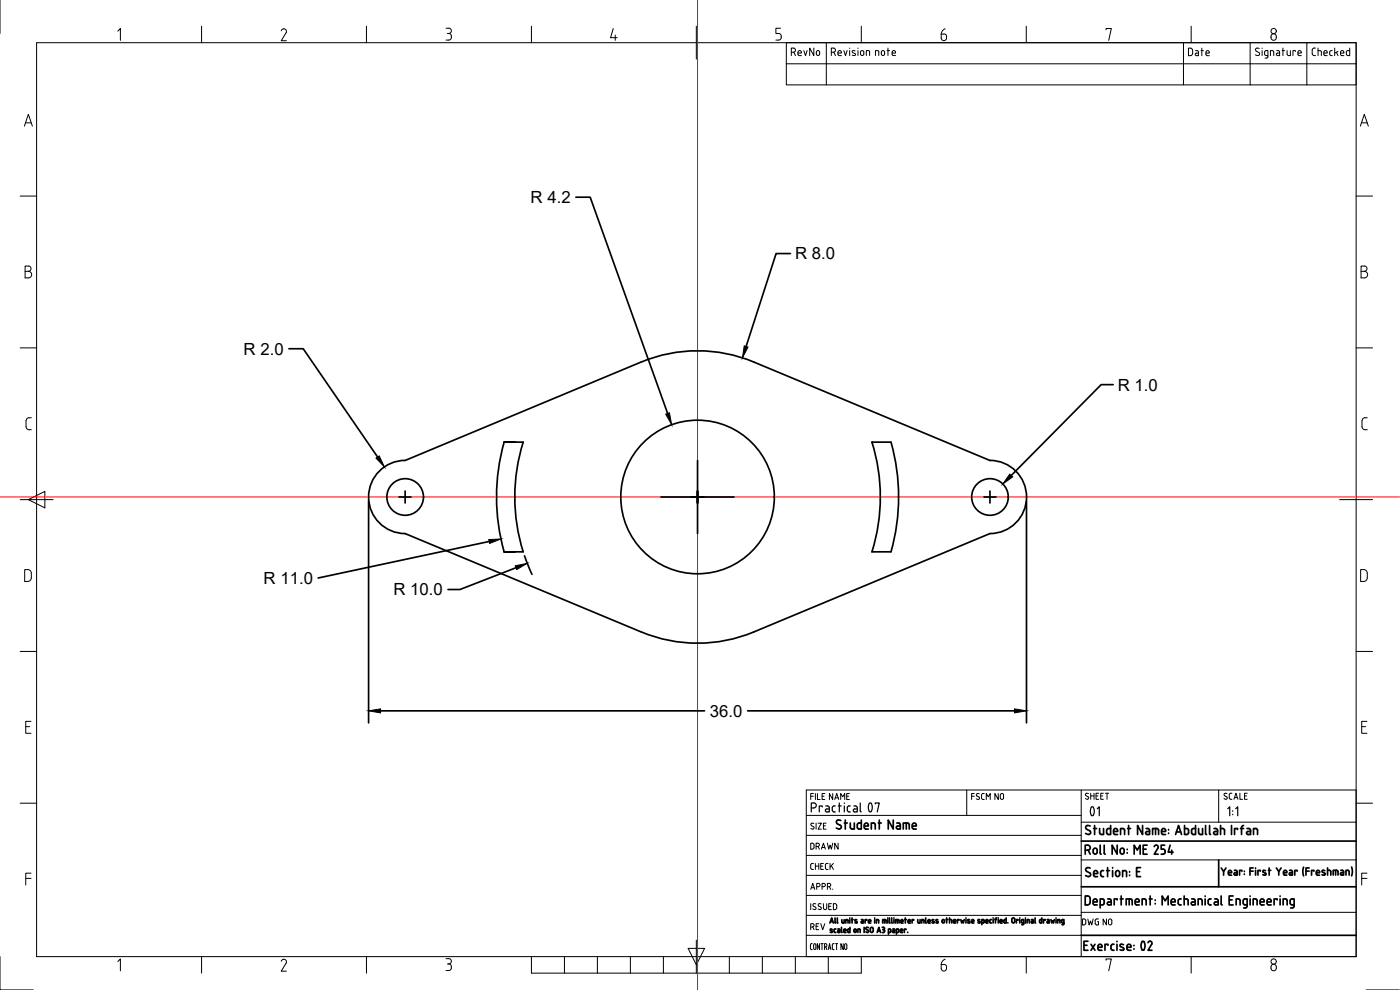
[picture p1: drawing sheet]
<svg xmlns="http://www.w3.org/2000/svg" width="420mm" height="297mm" viewBox="0 0 420 297" stroke-linecap="round" stroke-linejoin="round" font-family="sans-serif">
<defs><g id="words">
<text font-size="9.3" x="322.1" y="247.3">01</text>
<g font-size="5.7">
<text x="236.4" y="18">RevNo</text>
<text x="355.2" y="18">Date</text>
</g>
<g font-size="5">
<text x="159.3" y="61">R 4.2</text>
<text x="238.6" y="77.9">R 8.0</text>
<text x="73.1" y="106.4">R 2.0</text>
<text x="335.5" y="117.2">R 1.0</text>
<text x="79.1" y="175.2">R 11.0</text>
<text x="118.1" y="178.7">R 10.0</text>
<text x="213" y="215.1">36.0</text>
</g>
<g font-size="4.9">
<text x="242" y="256.1">DRAWN</text>
<text x="242" y="262.1">CHECK</text>
<text x="242" y="268.1">APPR.</text>
<text x="242" y="280.1">REV</text>
<text x="323.5" y="278.7">DWG NO</text>
</g>
</g></defs>
<!-- layer: Title Block -->
<g fill="none" stroke="#000" stroke-width=".3">
<path d="M0 .1v9.9M11 12.8h396v274.2h-396zM35.3 9.3l.8-.7v3.5M60.5 7.9v4.9M84.4 9.2a.8 .8 0 0 1 1.1-.5 .8 .8 0 0 1 .4 1.2l-1.5 2.3h1.6M110 7.9v4.9M133.9 8.5h.8a.79 .79 0 0 1 .8 .7 .79 .79 0 0 1-.8 .8M134.3 10h.4M134.7 10a.79 .79 0 0 1 .8 .8M135.4 10.8v.4M135.5 11.2a.79 .79 0 0 1-.8 .8h-.8M159.5 7.9v4.9"/>
<path d="M184 8.6l-.8 2.7h2M184.6 10.5v1.6M209 7.9v9.8M234.3 8.5h-1.4v1.5h.8a.79 .79 0 0 1 .8 .8M234.4 10.8a.88 .88 0 0 1-.7 1.2h-.8M236 19.1v6.4h12M236 19.1h171M248 19.1v6.4h107.2M249.5 15.7h.6M250.1 14.4h-.6v2.3M250.1 14.4a.62 .62 0 0 1 .6 .6 .62 .62 0 0 1-.6 .7M250.2 15.7l.5 1"/>
<path d="M251.5 15.9h1a.53 .53 0 0 0-.4-.7 .53 .53 0 0 0-.6 .5l.2 .9 .8 .1M253.2 15.2l.5 1.5 .5-1.5M255 14.4v.1M255 15.2v1.5M255.9 15.8l.7 .3 .1 .3-.3 .3-.6-.2M256.6 15.3l-.7-.1v.5M257.5 14.4v.1M257.5 15.2v1.5M258.2 16.2l.1-.5a.5 .5 0 0 1 .5-.5 .5 .5 0 0 1 .4 .5v.5M258.3 16.2a.5 .5 0 0 0 .5 .5 .5 .5 0 0 0 .4-.5M258.5 7.9v4.9M261 15.6v1.1"/>
<path d="M261 15.6l-.2-.4h-.8v1.5M262.7 16.7v-1.5l1 .2v1.3M264.5 16.2v-.5a.5 .5 0 0 1 .5-.5 .5 .5 0 0 1 .5 .5v.5M264.5 16.2a.5 .5 0 0 0 .5 .5 .5 .5 0 0 0 .5-.5M266.2 15.2h.8M266.5 14.4v2.3M267.7 15.7v.6M267.8 16.3l.1 .3 .9 .1M267.8 15.7a.53 .53 0 0 1 .6-.5 .53 .53 0 0 1 .4 .7h-1.1M282.5 10.2h.8M283.3 10.2a.98 .98 0 0 1 .8 1.1 .98 .98 0 0 1-1.1 .8l-.5-.4v-1.5M283.7 8.6l-.7 .5-.5 1.1"/>
<path d="M308 7.9v4.9M331.9 8.9v-.3h1.6l-.8 3.5M355.2 12.8h-119.2v6.3M357.5 7.9v4.9M375.2 12.8v12.7h17M377 15.4l.8 .3a.57 .57 0 0 1 .1 .9 .57 .57 0 0 1-.9 0l-.2-.2M377.3 14.4l.6 .1M377.3 14.4l-.5 .4 .3 .6M378.8 14.4v.1M378.8 15.2v1.5M379.5 15.6v.6M379.5 15.6l.3-.4h.7v2l-.9 .2"/>
<path d="M379.5 16.2l.3 .4 .7 .1M381.3 16.7v-1.5l.9 .2 .1 1.3M381.7 10.4a.89 .89 0 0 1 1.4 .7 .89 .89 0 0 1-1.4 .8l-.3-.6zM383.1 15.2h.7l.2 .4v1.1l-.8-.1-.2-.3 .2-.3 .8-.1M384.8 15.2h.7M385 14.4v2.3M386.3 15.2v1M387.3 15.2v1.5l-.8-.1-.2-.4M388.8 15.4v-.2h-.8v1.5M389.5 15.9h1a.52 .52 0 0 0-.3-.7 .52 .52 0 0 0-.7 .5l.1 .8 .9 .2M392.2 12.8h-37v12.7h20M392.2 12.8h14.8v12.7h-14.8z"/>
<path d="M394.4 16.7h.4M394.4 14.4h.4M394.4 14.4l-.6 .6 .1 1.4 .5 .3M395.6 15.2l.9 .2 .1 1.3M395.6 14.4v2.3M397.3 15.7v.6M397.3 16.3l.4 .4M397.3 15.7a.53 .53 0 0 1 .7-.5 .53 .53 0 0 1 .3 .7h-1M397.7 16.7h.6M399.8 15.2h-.5l-.2 .4v.9l.7 .2M400.6 14.4v2.3M401.1 15.7l.5 1"/>
<path d="M401.6 15.4l-1 .5M402.3 15.9h1a.52 .52 0 0 0-.3-.7 .52 .52 0 0 0-.7 .5l.1 .8 .9 .2M404.1 15.6v.6M405.1 14.4v2.3l-.8-.1-.2-.4M405.1 15.2h-.8l-.2 .4M7.3 37.9l1.2-3.6 1.2 3.6M7.7 36.9h1.7M408.3 37.9l1.1-3.6 1.3 3.6M408.6 36.9h1.7M6.1 58.8h4.9M407 58.8h4.9M8.5 79.8h-1v3.6h1"/>
<path d="M8.5 79.8a.8 .8 0 0 1 .8 .8 .8 .8 0 0 1-.8 .8 .98 .98 0 0 1 1 1 .98 .98 0 0 1-1 1M408.5 79.8h.9a.78 .78 0 0 1 .9 .8 .78 .78 0 0 1-.8 .8 .99 .99 0 0 1 .9 1 .99 .99 0 0 1-.9 1h-1zM7.5 81.4h1M408.5 81.4h.9M6.1 104.4h4.9M407 104.4h4.9M7.8 126.2v1.8M7.8 128a.9 .9 0 0 0 .9 .9h.7M9.4 125.4a1.18 1.18 0 0 0-1.5 .5l-.1 .3M408.7 126.2v1.8M408.8 128a.9 .9 0 0 0 .9 .9h.6M410.3 125.4a1.18 1.18 0 0 0-1.5 .5v.3"/>
<path d="M6.1 149.9h9.8M8.5 149.9l5-2.5v5zM402 149.9h9.9M7.4 170.9a1.61 1.61 0 0 1 1.8 .4l.2 .7-.2 2a1.66 1.66 0 0 1-1.8 .5zM409.2 170.9h-.9v3.6h.9M409.2 170.9l.9 .4 .2 .7v1.7l-.4 .6-.7 .2M6.1 195.5h4.9M407 195.5h4.9M7.7 218h1.2M9.3 216.4h-1.6v3.6h1.6M408.7 218h1.2M410.3 216.4h-1.6v3.6h1.6"/>
<path d="M243.3 238.9h.8M244.1 238.1h-.8v1.8M244.7 238.1v1.8M245.3 238.1v1.8h.8M246.7 238.9h.6M247.5 238.1h-.8v1.8h.8M249.9 238.1v1.8l-1-1.8v1.8M250.5 239.9l.6-1.8 .6 1.8M250.7 239.4h.8M252.3 239.9v-1.8l.6 1 .6-1v1.8M254.1 238.9h.6M254.9 238.1h-.8v1.8h.8"/>
<path d="M290.1 237v7.7M291.6 238.9h.8M292.4 238.1h-.8v1.8M293.4 238.1l.5 .1M293.4 238.1l-.4 .5 .8 .5a.49 .49 0 0 1-.1 .8 .49 .49 0 0 1-.7-.2M295 239.9h.4M295 238.1h.4M295.1 238.1l-.5 .4 .1 1.2 .4 .2M296 239.9v-1.8l.6 1 .6-1v1.8M299.6 238.1v1.8l-1-1.8v1.8M300.2 239.4a.5 .5 0 0 0 .5 .5 .5 .5 0 0 0 .5-.5M301.2 238.6v.8"/>
<path d="M301.2 238.6a.5 .5 0 0 0-.5-.5 .5 .5 0 0 0-.5 .5v.8M324.5 237v50M365.7 237v9.7M368.2 238.1a.46 .46 0 0 0-.7 0 .46 .46 0 0 0 .1 .6l.5 .4a.44 .44 0 0 1 .1 .6 .44 .44 0 0 1-.7 0l-.2-.1M369.7 238l-.6 .1-.2 .4 .1 1.1 .7 .2M370.3 239.8l.6-1.8 .6 1.8M370.5 239.3h.8M372.1 238v1.8h.8M373.5 238.8h.6M374.3 238h-.8v1.8h.8M407 237h-165v50M6.1 241h4.9"/>
<path d="M242 256.7h82.5M242 250.6h82.5M242 244.7h82.5M243.7 247l-.4 .5 .8 .5M243.7 247l.5 .1M244.1 248a.49 .49 0 0 1 0 .8 .49 .49 0 0 1-.8-.2M244.9 247v1.8M245.5 247h1l-1 1.8h1M247.1 247.8h.6M247.9 247h-.8v1.8h.8M324.5 258h82.5M324.5 246.7h82.5"/>
<path d="M407 241h4.9M7.7 263.6h1.6M9.3 262h-1.6v3.5M242 274.6h82.5M242 268.7h82.5M242 262.6h82.5M243.3 271.1v1.8M244.3 271.1l.5 .1M244.3 271.1l-.3 .5 .7 .6M244.7 272.2a.49 .49 0 0 1 0 .7 .49 .49 0 0 1-.8-.2M245.5 272.7l.6 .2M245.9 271.1l.5 .1"/>
<path d="M245.9 271.1l-.4 .5 1 .8-.4 .5M247.1 271.1v1.3a.5 .5 0 0 0 .5 .5 .5 .5 0 0 0 .5-.5v-1.3M248.7 271.9h.6M249.5 271.1h-.8v1.8h.8M250.6 272.9l.4-.3v-1.2l-.9-.3v1.8h.5M324.5 273.7h82.5M408.7 263.6h1.6M410.3 262h-1.6v3.5M0 287v10h10M35.3 288.5l.8-.8v3.6M60.5 287v5M84.4 288.4a.8 .8 0 0 1 1.1-.5 .8 .8 0 0 1 .4 1.1l-1.5 2.4h1.6"/>
<path d="M110 287v5M133.9 287.6h.8M134.3 289.2h.4M134.7 287.6a.79 .79 0 0 1 .8 .8 .79 .79 0 0 1-.8 .8M134.7 289.2a.79 .79 0 0 1 .8 .8M135.4 290v.4M135.5 290.4a.79 .79 0 0 1-.8 .8h-.8M159.5 287v5h99v-5M169.4 287v5M179.3 287v5M189.2 287v5M199.1 287v5"/>
<path d="M206.5 284.6h5l-2.5 4.9zM209 282.1v9.9M218.9 287v5M228.8 287v5M238.7 287v5M242 280.6h82.5M243.2 283.6l.1 1.1 .5 .2M243.5 283.1h.3M243.5 283.1l-.3 .5M244.4 283.2h.3l.2 .4-.1 1.1-.3 .2-.3-.5zM246 283.1v1.8l-.7-1.8v1.8M246.4 283.1h.7"/>
<path d="M246.7 283.1v1.8M247.5 284.1l.6-.2-.1-.7-.5-.1v1.8M247.9 284.1l.2 .8M248.6 284.9l.4-1.8 .4 1.8M248.6 287v5M248.7 284.4h.6M249.8 283.6v1.1l.5 .2M250.1 283.1h.2M250.1 283.1l-.3 .5M250.7 283.1h.7M251.1 283.1v1.8M253.1 283.1v1.8l-.7-1.8v1.8"/>
<path d="M254.1 283.6v.8M254.2 283.6l-.2-.4h-.4l-.1 1.2 .3 .5 .4-.5M282.5 289.4h.8M283.3 289.4a.97 .97 0 0 1 .8 1.1 .97 .97 0 0 1-1.1 .8l-.5-.4v-1.5M283.7 287.8l-.7 .4-.5 1.2M308 287v5M331.9 288.1v-.4h1.6l-.8 3.6M357.5 287v5M381.7 289.5a.9 .9 0 0 1 1.4 .8 .9 .9 0 0 1-1.4 .7l-.3-.5zM410 297h10"/>
<circle cx="382.2" cy="9.3" r=".79"/>
<circle cx="382.2" cy="288.5" r=".79"/>
</g>
<g fill="none" stroke="#000" stroke-width=".36">
<path d="M243.5 242.4h.7a.74 .74 0 0 0 .8-.7 .74 .74 0 0 0-.8-.8h-.7v2.7M246.8 242.1v-.3h-.9v1.8M247.8 241.8l.8 .1 .3 .4v1.3h-1a.46 .46 0 0 1-.2-.6 .46 .46 0 0 1 .4-.3h.8M250.7 241.8a.66 .66 0 0 0-.9 .5v.8a.66 .66 0 0 0 .9 .5M251.6 241.8h.9M251.9 240.9v2.7M253.4 240.9v.2M253.4 241.8v1.8M255.2 241.8a.66 .66 0 0 0-.9 .5v.8a.66 .66 0 0 0 .9 .5M256.2 241.8l.8 .1 .3 .4v1.3h-1a.46 .46 0 0 1-.2-.6 .46 .46 0 0 1 .4-.3h.8M258.2 240.9v2.4l.3 .3M260.9 241.1l.3-.2a1.81 1.81 0 0 1 0 2.7 1.87 1.87 0 0 1-.3-2.5z"/>
<path d="M262.7 241.2v-.3h1.2l-.6 2.7M368.5 242.7l.6-.6v2.7M370 243.3v.1M370 244.3v.2M370.9 242.7l.6-.6v2.7"/>
</g>
<!-- layer: CL -->
<path d="M209.3 .1v296.9M0 149.1h420" fill="none" stroke="#f00" stroke-width=".3"/>
<!-- layer: VL -->
<g fill="none" stroke="#000" stroke-width=".51">
<path d="M172.8 59.2h4.3l23.3 64.8M237.2 76.1h-4.3l-9 27.8M86.7 104.6h4.3l22.3 32.5M334.1 115.4h-3.6l-27 27.3M121.6 138.2l70.9-29.6a43.9 43.9 0 0 1 33.7 0l70.9 29.5a11 11 0 0 1 11 11 11 11 0 0 1-11 11l-70.9 29.5a43.9 43.9 0 0 1-33.7 0l-70.9-29.5M121.6 138.1a11 11 0 0 0-11 11 11 11 0 0 0 11 11M151.3 132.7a60.3 60.3 0 0 0 0 32.9M154.5 132.7h-3.2h5.7a54.9 54.9 0 0 0 0 32.9h-5.7h3.2M209.3 138.2v10.9h-10.9M261.7 132.7h5.7a60.3 60.3 0 0 1 0 32.9h-5.7a54.7 54.7 0 0 0 0-32.9zM110.6 150.4v66.5M119.8 149.1h3.6"/>
<path d="M121.6 147.3v3.6M207.5 149.1h3.6M209.3 147.3v3.6M220.3 149.1h-11v11M295.3 149.1h3.6M297.1 147.3v3.6M308.1 150.4v66.5M146.8 162.5l-51.3 10.9M154.9 170.3l-16.9 6.6h-3.5M157.4 166.8l2.2 5.5M114.2 213.3h97.2M224.4 213.3h80.1"/>
<path d="M251.3 247.2l.9 .4a.68 .68 0 0 1 .1 1 .68 .68 0 0 1-1 0l-.3-.2M252.3 246.2a.71 .71 0 0 0-1-.1 .71 .71 0 0 0 0 1.1M253.4 246.9h.9M253.7 246v2.8M255.2 246.9l.1 1.6 .4 .2M256.4 246.9v1.9h-.7M258.5 246v2.8h-.7M258.5 246.9l-1.1 .3a1.33 1.33 0 0 0 .2 1.5h.2M259.4 247.8h1.2a.63 .63 0 0 0-.4-.8 .63 .63 0 0 0-.8 .6l.1 .9 .4 .2M259.8 248.8h.8M261.5 248.8v-1.9l1.1 .3 .1 1.6M263.6 246.9h.9"/>
<path d="M263.9 246v2.8M268.1 246v2.8l-1.5-2.8v2.8M269.1 246.9l.8 .1 .3 .5v1.3h-.8M270.2 247.8h-.8a.46 .46 0 0 0-.4 .5 .46 .46 0 0 0 .4 .4M271.1 248.8v-1.9h1.3l.4 .3 .1 1.6M272 246.9v1.9M273.8 247.8h1.2a.62 .62 0 0 0-.4-.8 .62 .62 0 0 0-.8 .6l.1 .9 .3 .2M274.2 248.8h.8M324.5 252.4h82.5M325.7 255.1h.7a.75 .75 0 0 0 .8-.8 .75 .75 0 0 0-.8-.7h-.7v2.7M326.6 255.1l.6 1.2M328.3 254.6l.4-.1 .4 .1 .2 1.1a.6 .6 0 0 1-.6 .6 .6 .6 0 0 1-.6-.6z"/>
<path d="M330.2 253.6v2.4l.3 .3M331.4 253.6v2.4l.3 .3M335.3 253.6v2.7l-1.5-2.7v2.7M336.3 250.4v-1.8l1.1 .2 .1 1.6M336.4 254.6l.4-.1 .4 .1 .2 1.1a.6 .6 0 0 1-.6 .6 .6 .6 0 0 1-.6-.6zM338.3 254.8v.1M338.3 255.8v.2M338.4 248.6h.9M338.7 247.7v2.7M340.4 256.3v-2.7l.9 1.5 .9-1.5v2.7M342.9 247.7v2.7l-1.5-2.7v2.7M343.1 254.8h.9"/>
<path d="M344 248.6l.7 .1 .3 .4v1.3l-1-.1a.46 .46 0 0 1-.2-.5 .46 .46 0 0 1 .5-.3h.7M344.3 253.6h-1.2v2.7h1.2M345.9 250.4v-1.8l1.5 .1 .3 .4v1.3M346.4 254a.61 .61 0 0 1 .8-.4 .61 .61 0 0 1 .3 .9M346.8 248.6v1.8M347.5 254.5l-1.1 1.8h1.2M349.1 250.4h.7M349.5 253.6h-1v1.2h.6a.77 .77 0 0 1 .6 .7 .77 .77 0 0 1-.6 .8h-.6M349.8 249.2v.3h-1.2M349.8 249.2a.61 .61 0 0 0-.6-.6 .61 .61 0 0 0-.6 .6l.1 1 .4 .2M350.7 248.9v.1M350.7 249.9v.2"/>
<path d="M351.2 253.6l-.6 2.1h1.5M351.6 255.1v1.2M352.8 250.4l.9-2.7 .9 2.7M353.1 249.6h1.2M355.5 247.7v2.7l.9-.1 .3-.5-.1-1-.4-.2h-.7M358.8 247.7v2.7l-.9-.1-.3-.5 .1-1 1.1-.2M359.7 248.6v1.3M360.9 248.6v1.8l-.9-.1-.3-.5M361.8 247.7v2.4l.3 .3M363 247.7v2.4l.3 .3M364.3 248.6l.8 .1 .3 .4v1.3l-1-.1a.46 .46 0 0 1-.2-.5 .46 .46 0 0 1 .5-.3h.7M365.7 258v8.1"/>
<path d="M366.3 248.6l1.1 .2 .1 1.6M366.3 247.7v2.7M369.6 247.7v2.7M371.4 248.9v-.3h-.9v1.8M372.3 248.6h.9M373.2 247.7l-.5 .3-.1 2.4M374.2 248.6l.8 .1 .3 .4v1.3l-1-.1a.46 .46 0 0 1-.2-.5 .46 .46 0 0 1 .5-.3h.7M376.2 250.4v-1.8l1.1 .2 .1 1.6M249.1 277l.5-1.6 .5 1.6M250.6 275.4v1.4l.2 .2M250.8 278.8h-.3l-.2 .2 .1 .6 .4 .2M251.3 275.4v1.4l.2 .2"/>
<path d="M251.4 278.8h.5l.2 .2-.1 .8-.5-.1v-.4h.5M252.5 279.6l.2 .2M252.5 278.2v1.4M252.6 275.9l.1 .9 .3 .2h.3v-1.1M253.2 279.3h.7l-.2-.5-.4 .1-.1 .6 .1 .2 .6 .1M254.2 275.9h-.4v1.1M254.2 275.9l.3 .2v.9M255 275.4v.1M255 275.9v1.1M255.1 278.2v1.6l-.5-.1-.2-.8 .7-.1M255.5 275.9h.6M255.7 275.4v1.6"/>
<path d="M256.3 278.9l.3-.2 .3 .2-.1 .8-.5-.1zM256.6 276.3l.7 .5-.3 .2-.4-.2M257.2 276h-.6l.1 .3M257.5 279.8v-1l.6 .1v.9M258.5 275.9h.3M258.7 276.4h.4M258.8 275.9l.3 .3M259.1 276.2v.8l-.6-.2 .2-.4M259.3 278.2v1.6M260.1 276.1v-.2h-.5v1.1M260.2 278.2l-.3 .4 .6 .5a.42 .42 0 0 1 0 .7 .42 .42 0 0 1-.6-.2M260.2 278.2l.4 .1"/>
<path d="M260.6 276.4h.7v-.3l-.3-.2-.3 .2-.1 .6 .3 .3M260.9 277h.4M261.4 278.3h.4l.3 .4-.1 .9-.4 .2-.4-.5zM262.5 275.4v.1M262.5 275.9v1.1M263 277v-1.1l.7 .2v.9M263.2 279.8l.6-1.6 .5 1.6M263.4 279.3h.7M264.8 278.2h.3M265.1 278.2l.4 .4-.2 .3h-.4M265.1 278.9l.3 .2v.5l-.6 .2M265.4 275.9v1.1"/>
<path d="M265.9 276.2v.8M265.9 276.2l-.1-.2-.9-.1v1.1M266.4 275.4v.1M266.4 275.9v1.1M266.6 279.8l.7-.2-.1-.8h-.6v1.5M266.9 275.4v1.4l.2 .2M267.6 275.4v1.4l.2 .2M267.9 278.8h.5l.1 .2v.8l-.5-.1v-.4h.5M268.3 275.4v.1M268.3 275.9v1.1M268.8 277v-1.1l1 .2v.9M269 279.8l.7-.2-.1-.8h-.6v1.5"/>
<path d="M269.3 275.9v1.1M270.2 279.3h.7l-.2-.5-.4 .1-.1 .6 .1 .2 .6 .1M270.3 276.4h.7l-.1-.4-.5 .1-.1 .6 .2 .2 .5 .1M271.5 275.9h.5M271.7 275.4v1.6M271.9 278.9v-.1h-.5v1M272.4 279.7v.1M272.5 276.4h.7l-.1-.4-.5 .1-.1 .6 .2 .2 .5 .1M274.2 276.1v-.2h-.5v1.1M275.4 275.9l.1 .9 .2 .2h.4v-1.1M276.6 277v-1.1l.7 .2v.9M277.8 275.4v1.4l.2 .2"/>
<path d="M278.5 276.4h.7l-.2-.4-.5 .1v.6l.1 .2 .6 .1M279.8 276.3l.4 .2M280.3 276.5v.4l-.6-.1M280.3 276h-.5v.3M281 276.3l.4 .2M281.5 276.5v.4l-.6-.1M281.5 276h-.5v.3M282.7 276.6l.1-.5 .3-.2 .3 .2v.5M282.7 276.6l.4 .3 .3-.3M283.9 275.9h.6M284.1 275.4v1.5M285 275.9l.6 .1v.9"/>
<path d="M285 275.4v1.5M286.2 276.7l.1 .2h.5M286.2 276.4h.6v-.3l-.5-.2-.1 .8M287.8 276.1v-.2h-.5v1M288.4 275.9l.2 1 .3-.6 .2 .6 .3-1M289.9 275.4v.1M289.9 275.9v1M290.5 276.3l.5 .2M291 276.5v.4l-.6-.1M291 276h-.5v.3M291.6 276.7l.1 .2h.6M292.3 276.3v.1h-.7"/>
<path d="M292.3 276.2l-.2-.3h-.3l-.2 .8M293.6 276.3l.4 .2M294.1 276.5v.4l-.6-.1M294.1 276h-.5v.3M294.7 276.9h.3M295 275.9h-.3v1.5M295.1 275.9l.3 .3M295.3 276.2v.4M295.4 276.6l-.3 .3M295.8 276.7l.2 .2h.5M295.8 276.4h.7v-.3l-.5-.2-.2 .8M297.5 275.9h-.3l-.2 .3 .1 .6 .4 .1"/>
<path d="M298 275.4v.1M298 275.9v1M298.6 275.9h.5M299.1 275.4l-.4 .3v1.2M299.6 275.4v.1M299.6 275.9v1M300.1 276.7l.1 .2h.6M300.1 276.4h.7v-.3l-.5-.2-.2 .8M302 275.4v1.5h-.6l-.1-.9 .7-.1M302.5 276.8v.1M303.7 275.8v.7M303.7 275.8l.4-.4 .4 .4-.2 1.1h-.4l-.2-.4"/>
<path d="M305.5 276.1v-.2h-.5v1M306 275.4v.1M306 275.9v1M307.2 276.9l-.6-.1 .1-.9h.5l.1 1.2-.2 .3h-.5M307.7 275.4v.1M307.7 275.9v1M308.9 276.2v.7M308.9 276.2l-.1-.3h-.5v1M309.5 275.9h.5l.2 .3-.1 .7h-.5v-.5h.5M310.6 275.4v1.4l.2 .1M312.7 275.4v1.5h-.6l-.1-.9 .7-.1M313.7 276.1v-.2h-.5v1"/>
<path d="M314.3 275.9h.4l.2 .3v.7h-.6v-.5h.6M315.4 275.9l.3 1 .2-.6 .3 .6 .2-1M316.9 275.4v.1M316.9 275.9v1M317.4 276.9v-1l.7 .1v.9M319.3 276.9l-.6-.1 .1-.9h.5v1.2l-.1 .3h-.5M324.5 266.1h82.5M325.7 268.8h.7a.78 .78 0 0 1 .8 .8v1.1a.81 .81 0 0 1-.8 .8h-.7zM327.2 260.5a.71 .71 0 0 0-1.1-.1 .71 .71 0 0 0 0 1.1l.9 .4a.67 .67 0 0 1 .1 1 .67 .67 0 0 1-1 0l-.3-.2M328.1 270.6h1.2a.64 .64 0 0 0-.4-.9 .64 .64 0 0 0-.8 .6v1l1.2 .2M328.2 261.8l.1 1 .4 .2M328.2 261.8a.6 .6 0 0 1 .6-.6 .6 .6 0 0 1 .6 .6"/>
<path d="M328.7 263h.7M329.4 261.8v.3h-1.2M330.2 271.5l.9-.1a1.29 1.29 0 0 0 .2-1.4l-1.1-.3v2.7M330.3 261.7v.8M330.3 262.5l.5 .5M330.8 263h.4M330.8 261.2h.4M330.8 261.2l-.5 .5M332.1 261.2h.9M332.4 260.3v2.7M332.4 269.7l.8 .1 .3 .4v1.3l-1-.1a.46 .46 0 0 1-.2-.5 .46 .46 0 0 1 .5-.3h.7M333.9 260.3v.2"/>
<path d="M333.9 261.2v1.8M334.8 261.8v.6M334.8 261.8a.6 .6 0 0 1 .6-.6 .6 .6 0 0 1 .6 .6M334.8 262.4a.6 .6 0 0 0 .6 .6 .6 .6 0 0 0 .6-.6M335.3 270v-.3h-.9v1.8M336 261.8v.6M336.2 269.7h.9M336.5 268.8v2.7M337.6 261.2h-.7v1.8M337.6 261.2l.5 .5M338 271.5v-1.8l1.5 .1 .3 .4v1.3M338.1 261.7v1.3"/>
<path d="M338.9 269.7v1.8M339 261.5v.2M339 262.6v.1M340.7 270.6h1.2a.64 .64 0 0 0-.4-.9 .64 .64 0 0 0-.8 .6l.1 1 1.1 .2M341.1 261.5h.9M342.3 260.3h-1.2v2.7h1.2M342.8 271.5v-1.8l1.1 .3 .1 1.5M344.9 269.7h.9M345.2 268.8v2.7M346.7 270v.2M346.7 271.1v.1M348.8 271.5v-2.7l.9 1.5 .9-1.5v2.7"/>
<path d="M351.5 270.6h1.2a.64 .64 0 0 0-.4-.9 .64 .64 0 0 0-.8 .6l.2 1.1 1 .1M354.5 269.7l-.8 .3-.1 1a.66 .66 0 0 0 .9 .5M355.4 269.7h.7l.4 .3 .1 1.5M355.4 268.8v2.7M357.6 269.7l.8 .1 .3 .4v1.3l-1-.1a.46 .46 0 0 1-.2-.5 .46 .46 0 0 1 .4-.3h.8M359.6 271.5v-1.8l1.1 .3 .1 1.5M361.7 268.8v.2M361.7 269.7v1.8M363.5 269.7a.66 .66 0 0 0-.9 .5v.8a.65 .65 0 0 0 .9 .5M364.5 269.7l.8 .1 .3 .4v1.3l-1-.1a.46 .46 0 0 1-.2-.5 .46 .46 0 0 1 .4-.3h.8M366.5 268.8v2.4l.3 .3M366.5 260.4l.7 1.1 .7-1.1"/>
<path d="M367.2 261.5v1.1M368.7 261.9h.9v-.3a.48 .48 0 0 0-.5-.5 .48 .48 0 0 0-.4 .5v.8l.3 .2M368.9 270h.9M369 262.6h.6M370.1 268.8h-1.2v2.7h1.2M370.5 261.1l.6 .1 .2 .4v1l-.8-.1-.2-.3 .2-.3h.8M372.2 270.2v1.3M372.2 270.2l-.3-.4-.9-.1v1.8M372.7 261.4v-.3h-.7v1.5M373.4 261.4v.1M373.4 262.2v.1M374.3 271.5l-1.1-.3-.1-1 .3-.4 .9-.1v2.2l-.3 .4-.8 .1"/>
<path d="M375.1 261.4h1M375.2 268.8v.2M375.2 269.7v1.8M376.1 260.4h-1v2.2M376.8 260.4v.1M376.8 261.1v1.5M377.3 270.2v1.3M377.3 270.2l-.3-.4-.9-.1v1.8M378.2 270.6h1.2a.64 .64 0 0 0-.4-.9 .64 .64 0 0 0-.8 .6v1l.4 .2M378.2 261.4v-.3h-.7v1.5M378.6 271.5h.8M379 262.5l.7 .1"/>
<path d="M379.8 261.3l-.5-.2-.3 .2 .1 .4 .8 .4-.2 .5M380.3 270.6h1.2a.64 .64 0 0 0-.4-.9 .64 .64 0 0 0-.8 .6v1l.4 .2M380.7 261.1h.7M380.7 271.5h.8M380.9 260.4v2.2M383.1 260.4l.7 1.1 .7-1.1M383.3 270v-.3h-.9v1.8M383.8 261.5v1.1M384.2 268.8v.2M384.2 269.7v1.8M385.1 271.5v-1.8l1.1 .3 .1 1.5M385.2 261.6l.1 .8 .9 .2"/>
<path d="M385.2 261.6a.51 .51 0 0 1 .7-.5 .51 .51 0 0 1 .3 .8h-1M387 261.1h.4M387.2 270.2v.8M387.2 270.2l.3-.4 .9-.1v2.2l-.5 .5M387.2 271l.3 .4 .9 .1M387.3 272.4h.6M387.4 261.1l.4 .2 .1 1.3-.9-.2 .1-.5h.8M389.3 261.4v-.3h-.7v1.5M391.2 260.2l-.2 1 .2 1.6M391.9 261.4h1M392.9 260.4h-1v2.2M394.3 261.4v-.3h-.7v1.5"/>
<path d="M395.1 261.6v.8l.9 .2M395.1 261.6a.5 .5 0 0 1 .6-.5 .5 .5 0 0 1 .3 .8h-.9M396.7 262.5l.7 .1M396.9 261.7l.6 .3M397.6 262l.1 .3-.3 .3M397.6 261.2h-.7v.5M398.4 261.1l.9 .2 .1 1.3M398.4 260.4v2.2M400.8 261.1v1.5M401.1 261.1h-1v1.5M401.1 261.1l.4 .2 .1 1.3M402.4 261.1l.6 .1 .2 .3v1.1h-.6"/>
<path d="M402.6 261.8h.6M402.6 261.8l-.3 .4 .3 .4M403.9 262.6v-1.5l.9 .2 .1 1.3M405.6 260.2l.3 1-.3 1.6M324.5 280.6h82.5M325.3 283.6h.9M326.5 282.4h-1.2v2.7h1.2M327.4 283.3l1.2 1.8M328.6 283.3l-1.2 1.8M329.5 284.2h1.2a.62 .62 0 0 0-.4-.9 .62 .62 0 0 0-.8 .6l.1 1 1.1 .2M332.5 283.6v-.3h-.9v1.8M334.3 283.3a.66 .66 0 0 0-.9 .6v.7a.66 .66 0 0 0 .9 .5"/>
<path d="M335.2 282.4v.2M335.2 283.3v1.8M337.2 283.5a.56 .56 0 0 0-.7-.3 .56 .56 0 0 0-.3 .7l1.1 .6v.3l-.3 .3-.9-.1M338.2 284.2h1.2a.63 .63 0 0 0-.4-.9 .63 .63 0 0 0-.8 .6l.1 1 1.1 .2M340.3 283.6v.2M340.3 284.7v.1M342.7 282.6l.3-.2a1.79 1.79 0 0 1 0 2.7l-.3-.1-.3-1zM344.5 282.8a.61 .61 0 0 1 .9-.4 .61 .61 0 0 1 .2 .9l-1.1 1.8h1.2"/>
<circle cx="121.6" cy="149.1" r="5.5"/>
<circle cx="209.3" cy="149.1" r="23"/>
<circle cx="297.1" cy="149.1" r="5.5"/>
</g>
<path d="M223.4 103.8l1.1 .3-1.7 3.3zM112.8 137.5l1-.7 1.6 3.3zM199.8 124.3l1.1-.4 .7 3.5zM303 142.2l.9 .9-3 2.1zM146.7 161.9l3.6-.2-3.4 1.4zM154.6 169.8l3.6-.8-3.1 1.9zM110.6 213.3l3.6-.6v1.2zM304.5 212.7l3.6 .6-3.6 .6z" fill="#000" stroke="#000" stroke-width=".3"/>
<use href="#words"/>
</svg>
